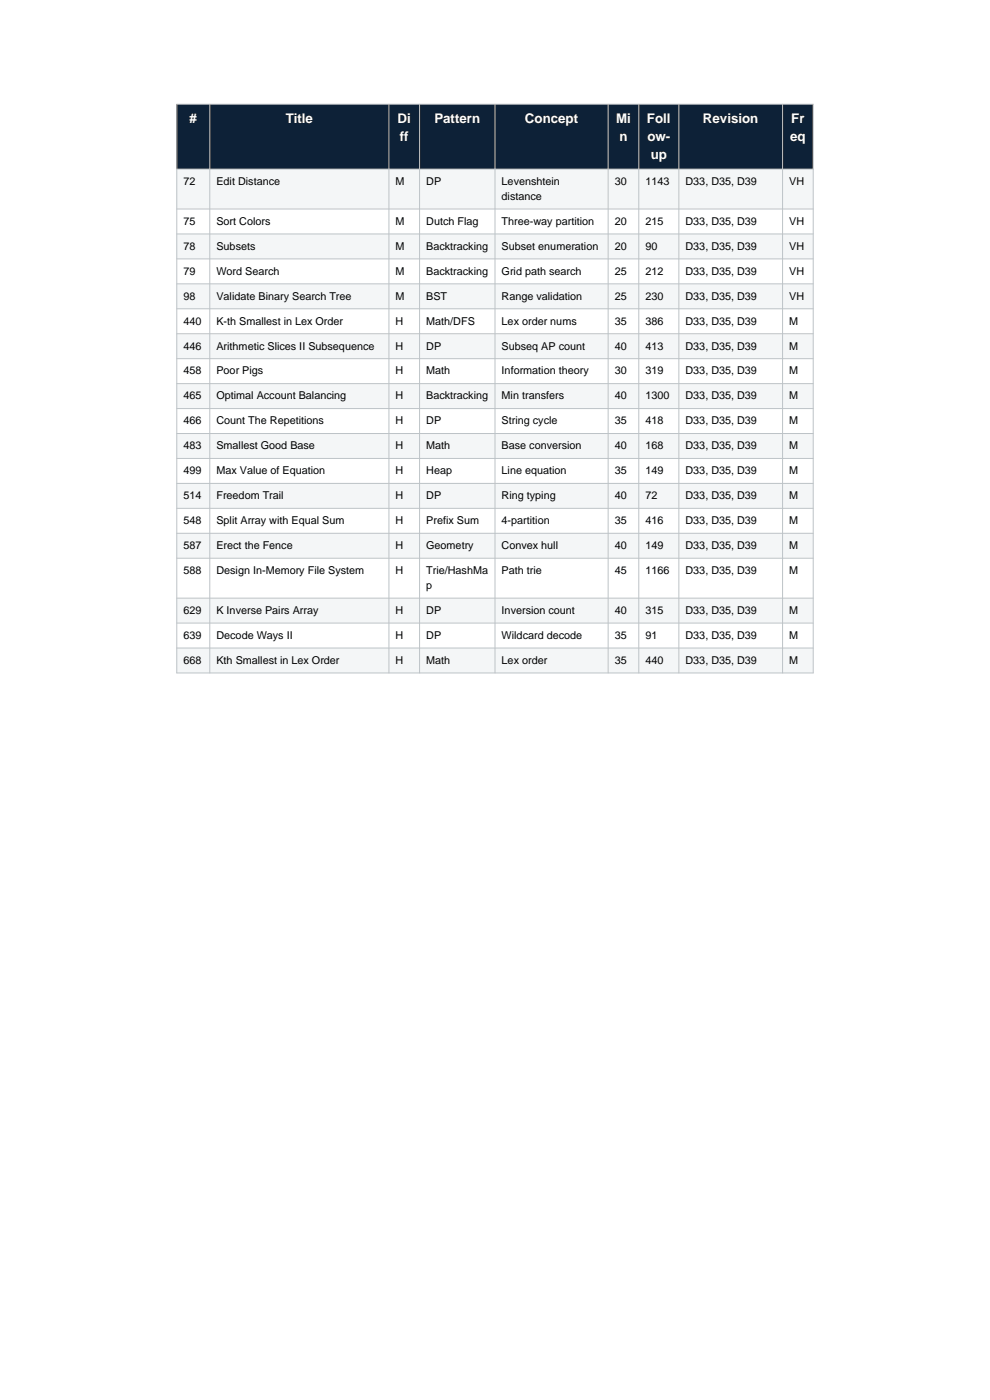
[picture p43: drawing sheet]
<svg xmlns="http://www.w3.org/2000/svg" width="210mm" height="297mm" viewBox="0 0 210 297" stroke-linecap="round" stroke-linejoin="round" font-family="sans-serif">
<defs><g id="words">
<g font-size="2.8" fill="#fff">
<text x="40.2" y="26">#</text>
<text x="60.6" y="26">Title</text>
<text x="84.3" y="26">Di</text>
<text x="84.8" y="29.9">ff</text>
<text x="92.1" y="26">Pattern</text>
<text x="111.4" y="26">Concept</text>
<text x="130.7" y="26">Mi</text>
<text x="131.4" y="29.9">n</text>
<text x="137.2" y="26">Foll</text>
<text x="137.3" y="29.9">ow-</text>
<text x="149.1" y="26">Revision</text>
<text x="167.6" y="29.9">eq</text>
<text x="167.8" y="26">Fr</text>
<text x="138" y="33.8">up</text>
</g>
<g font-size="2.3">
<text x="38.9" y="39.2">72</text>
<text x="45.9" y="39.2">Edit Distance</text>
<text x="83.9" y="39.2">M</text>
<text x="90.4" y="39.2">DP</text>
<text x="106.4" y="39.2">Levenshtein</text>
<text x="130.4" y="39.2">30</text>
<text x="136.9" y="39.2">1143</text>
<text x="145.4" y="39.2">D33, D35, D39</text>
<text x="167.4" y="39.2">VH</text>
<text x="38.9" y="47.7">75</text>
<text x="45.9" y="47.7">Sort Colors</text>
<text x="83.9" y="47.7">M</text>
<text x="90.4" y="47.7">Dutch Flag</text>
<text x="106.4" y="42.4">distance</text>
<text x="106.4" y="47.7">Three-way partition</text>
<text x="130.4" y="47.7">20</text>
<text x="136.9" y="47.7">215</text>
<text x="145.4" y="47.7">D33, D35, D39</text>
<text x="167.4" y="47.7">VH</text>
<text x="38.9" y="53">78</text>
<text x="45.9" y="53">Subsets</text>
<text x="83.9" y="53">M</text>
<text x="90.4" y="53">Backtracking</text>
<text x="106.4" y="53">Subset enumeration</text>
<text x="130.4" y="53">20</text>
<text x="136.9" y="53">90</text>
<text x="145.4" y="53">D33, D35, D39</text>
<text x="167.4" y="53">VH</text>
<text x="38.9" y="58.3">79</text>
<text x="45.9" y="58.3">Word Search</text>
<text x="83.9" y="58.3">M</text>
<text x="90.4" y="58.3">Backtracking</text>
<text x="106.4" y="58.3">Grid path search</text>
<text x="130.4" y="58.3">25</text>
<text x="136.9" y="58.3">212</text>
<text x="145.4" y="58.3">D33, D35, D39</text>
<text x="167.4" y="58.3">VH</text>
<text x="38.9" y="63.6">98</text>
<text x="45.9" y="63.6">Validate Binary Search Tree</text>
<text x="83.9" y="63.6">M</text>
<text x="90.4" y="63.6">BST</text>
<text x="106.4" y="63.6">Range validation</text>
<text x="130.4" y="63.6">25</text>
<text x="136.9" y="63.6">230</text>
<text x="145.4" y="63.6">D33, D35, D39</text>
<text x="167.4" y="63.6">VH</text>
<text x="38.9" y="68.9">440</text>
<text x="45.9" y="68.9">K-th Smallest in Lex Order</text>
<text x="83.9" y="68.9">H</text>
<text x="90.4" y="68.9">Math/DFS</text>
<text x="106.4" y="68.9">Lex order nums</text>
<text x="130.4" y="68.9">35</text>
<text x="136.9" y="68.9">386</text>
<text x="145.4" y="68.9">D33, D35, D39</text>
<text x="167.4" y="68.9">M</text>
<text x="38.9" y="74.2">446</text>
<text x="45.9" y="74.2">Arithmetic Slices II Subsequence</text>
<text x="83.9" y="74.2">H</text>
<text x="90.4" y="74.2">DP</text>
<text x="106.4" y="74.2">Subseq AP count</text>
<text x="130.4" y="74.2">40</text>
<text x="136.9" y="74.2">413</text>
<text x="145.4" y="74.2">D33, D35, D39</text>
<text x="167.4" y="74.2">M</text>
<text x="38.9" y="79.4">458</text>
<text x="45.9" y="79.4">Poor Pigs</text>
<text x="83.9" y="79.4">H</text>
<text x="90.4" y="79.4">Math</text>
<text x="106.4" y="79.4">Information theory</text>
<text x="130.4" y="79.4">30</text>
<text x="136.9" y="79.4">319</text>
<text x="145.4" y="79.4">D33, D35, D39</text>
<text x="167.4" y="79.4">M</text>
<text x="38.9" y="84.7">465</text>
<text x="45.9" y="84.7">Optimal Account Balancing</text>
<text x="83.9" y="84.7">H</text>
<text x="90.4" y="84.7">Backtracking</text>
<text x="106.4" y="84.7">Min transfers</text>
<text x="130.4" y="84.7">40</text>
<text x="136.9" y="84.7">1300</text>
<text x="145.4" y="84.7">D33, D35, D39</text>
<text x="167.4" y="84.7">M</text>
<text x="38.9" y="90">466</text>
<text x="38.9" y="95.3">483</text>
<text x="45.9" y="90">Count The Repetitions</text>
<text x="45.9" y="95.3">Smallest Good Base</text>
<text x="83.9" y="90">H</text>
<text x="83.9" y="95.3">H</text>
<text x="90.4" y="90">DP</text>
<text x="90.4" y="95.3">Math</text>
<text x="106.4" y="90">String cycle</text>
<text x="106.4" y="95.3">Base conversion</text>
<text x="130.4" y="90">35</text>
<text x="130.4" y="95.3">40</text>
<text x="136.9" y="90">418</text>
<text x="136.9" y="95.3">168</text>
<text x="145.4" y="90">D33, D35, D39</text>
<text x="145.4" y="95.3">D33, D35, D39</text>
<text x="167.4" y="90">M</text>
<text x="167.4" y="95.3">M</text>
<text x="38.9" y="100.6">499</text>
<text x="45.9" y="100.6">Max Value of Equation</text>
<text x="83.9" y="100.6">H</text>
<text x="90.4" y="100.6">Heap</text>
<text x="106.4" y="100.6">Line equation</text>
<text x="130.4" y="100.6">35</text>
<text x="136.9" y="100.6">149</text>
<text x="145.4" y="100.6">D33, D35, D39</text>
<text x="167.4" y="100.6">M</text>
<text x="38.9" y="105.9">514</text>
<text x="45.9" y="105.9">Freedom Trail</text>
<text x="83.9" y="105.9">H</text>
<text x="90.4" y="105.9">DP</text>
<text x="106.4" y="105.9">Ring typing</text>
<text x="130.4" y="105.9">40</text>
<text x="136.9" y="105.9">72</text>
<text x="145.4" y="105.9">D33, D35, D39</text>
<text x="167.4" y="105.9">M</text>
<text x="38.9" y="111.2">548</text>
<text x="45.9" y="111.2">Split Array with Equal Sum</text>
<text x="83.9" y="111.2">H</text>
<text x="90.4" y="111.2">Prefix Sum</text>
<text x="106.4" y="111.2">4-partition</text>
<text x="130.4" y="111.2">35</text>
<text x="136.9" y="111.2">416</text>
<text x="145.4" y="111.2">D33, D35, D39</text>
<text x="167.4" y="111.2">M</text>
<text x="38.9" y="116.5">587</text>
<text x="45.9" y="116.5">Erect the Fence</text>
<text x="83.9" y="116.5">H</text>
<text x="90.4" y="116.5">Geometry</text>
<text x="106.4" y="116.5">Convex hull</text>
<text x="130.4" y="116.5">40</text>
<text x="136.9" y="116.5">149</text>
<text x="145.4" y="116.5">D33, D35, D39</text>
<text x="167.4" y="116.5">M</text>
<text x="38.9" y="121.8">588</text>
<text x="45.9" y="121.8">Design In-Memory File System</text>
<text x="83.9" y="121.8">H</text>
<text x="90.4" y="121.8">Trie/HashMa</text>
<text x="90.4" y="125">p</text>
<text x="106.4" y="121.8">Path trie</text>
<text x="130.4" y="121.8">45</text>
<text x="136.9" y="121.8">1166</text>
<text x="145.4" y="121.8">D33, D35, D39</text>
<text x="167.4" y="121.8">M</text>
<text x="38.9" y="130.2">629</text>
<text x="45.9" y="130.2">K Inverse Pairs Array</text>
<text x="83.9" y="130.2">H</text>
<text x="90.4" y="130.2">DP</text>
<text x="106.4" y="130.2">Inversion count</text>
<text x="130.4" y="130.2">40</text>
<text x="136.9" y="130.2">315</text>
<text x="145.4" y="130.2">D33, D35, D39</text>
<text x="167.4" y="130.2">M</text>
<text x="38.9" y="135.5">639</text>
<text x="45.9" y="135.5">Decode Ways II</text>
<text x="83.9" y="135.5">H</text>
<text x="90.4" y="135.5">DP</text>
<text x="106.4" y="135.5">Wildcard decode</text>
<text x="130.4" y="135.5">35</text>
<text x="136.9" y="135.5">91</text>
<text x="145.4" y="135.5">D33, D35, D39</text>
<text x="167.4" y="135.5">M</text>
<text x="38.9" y="140.8">668</text>
<text x="45.9" y="140.8">Kth Smallest in Lex Order</text>
<text x="83.9" y="140.8">H</text>
<text x="90.4" y="140.8">Math</text>
<text x="106.4" y="140.8">Lex order</text>
<text x="130.4" y="140.8">35</text>
<text x="136.9" y="140.8">440</text>
<text x="145.4" y="140.8">D33, D35, D39</text>
<text x="167.4" y="140.8">M</text>
</g>
</g></defs>
<path d="M37.5 22.1h135v13.8h-135z" fill-rule="evenodd" fill="#0d2137"/>
<path d="M37.5 35.9h135v8.4h-135z" fill-rule="evenodd" fill="#f4f6f7"/>
<path d="M37.5 44.3h135v5.3h-135z" fill-rule="evenodd" fill="#fff"/>
<path d="M37.5 49.6h135v5.3h-135z" fill-rule="evenodd" fill="#f4f6f7"/>
<path d="M37.5 54.9h135v5.3h-135z" fill-rule="evenodd" fill="#fff"/>
<path d="M37.5 60.2h135v5.3h-135z" fill-rule="evenodd" fill="#f4f6f7"/>
<path d="M37.5 65.5h135v5.3h-135z" fill-rule="evenodd" fill="#fff"/>
<path d="M37.5 70.8h135v5.3h-135z" fill-rule="evenodd" fill="#f4f6f7"/>
<path d="M37.5 76.1h135v5.3h-135z" fill-rule="evenodd" fill="#fff"/>
<path d="M37.5 81.4h135v5.3h-135z" fill-rule="evenodd" fill="#f4f6f7"/>
<path d="M37.5 86.7h135v5.3h-135z" fill-rule="evenodd" fill="#fff"/>
<path d="M37.5 92h135v5.3h-135z" fill-rule="evenodd" fill="#f4f6f7"/>
<path d="M37.5 97.3h135v5.2h-135z" fill-rule="evenodd" fill="#fff"/>
<path d="M37.5 102.5h135v5.3h-135z" fill-rule="evenodd" fill="#f4f6f7"/>
<path d="M37.5 107.8h135v5.3h-135z" fill-rule="evenodd" fill="#fff"/>
<path d="M37.5 113.1h135v5.3h-135z" fill-rule="evenodd" fill="#f4f6f7"/>
<path d="M37.5 118.4h135v8.5h-135z" fill-rule="evenodd" fill="#fff"/>
<path d="M37.5 126.9h135v5.3h-135z" fill-rule="evenodd" fill="#f4f6f7"/>
<path d="M37.5 132.2h135v5.3h-135z" fill-rule="evenodd" fill="#fff"/>
<path d="M37.5 137.5h135v5.3h-135z" fill-rule="evenodd" fill="#f4f6f7"/>
<g fill="none" stroke="#bdc3c7" stroke-width=".21">
<path d="M37.5 22.1h135v120.7h-135zM37.5 35.9h135M44.5 22.1v120.7M82.5 22.1v120.7M89 22.1v120.7M105 22.1v120.7M129 22.1v120.7M135.5 22.1v120.7M144 22.1v120.7M166 22.1v120.7M37.5 44.3h135M37.5 49.6h135"/>
<path d="M37.5 54.9h135M37.5 60.2h135M37.5 65.5h135M37.5 70.8h135M37.5 76.1h135M37.5 81.4h135M37.5 86.7h135M37.5 92h135M37.5 97.3h135M37.5 102.5h135M37.5 107.8h135M37.5 113.1h135"/>
<path d="M37.5 118.4h135M37.5 126.9h135M37.5 132.2h135M37.5 137.5h135"/>
</g>
<use href="#words"/>
</svg>
